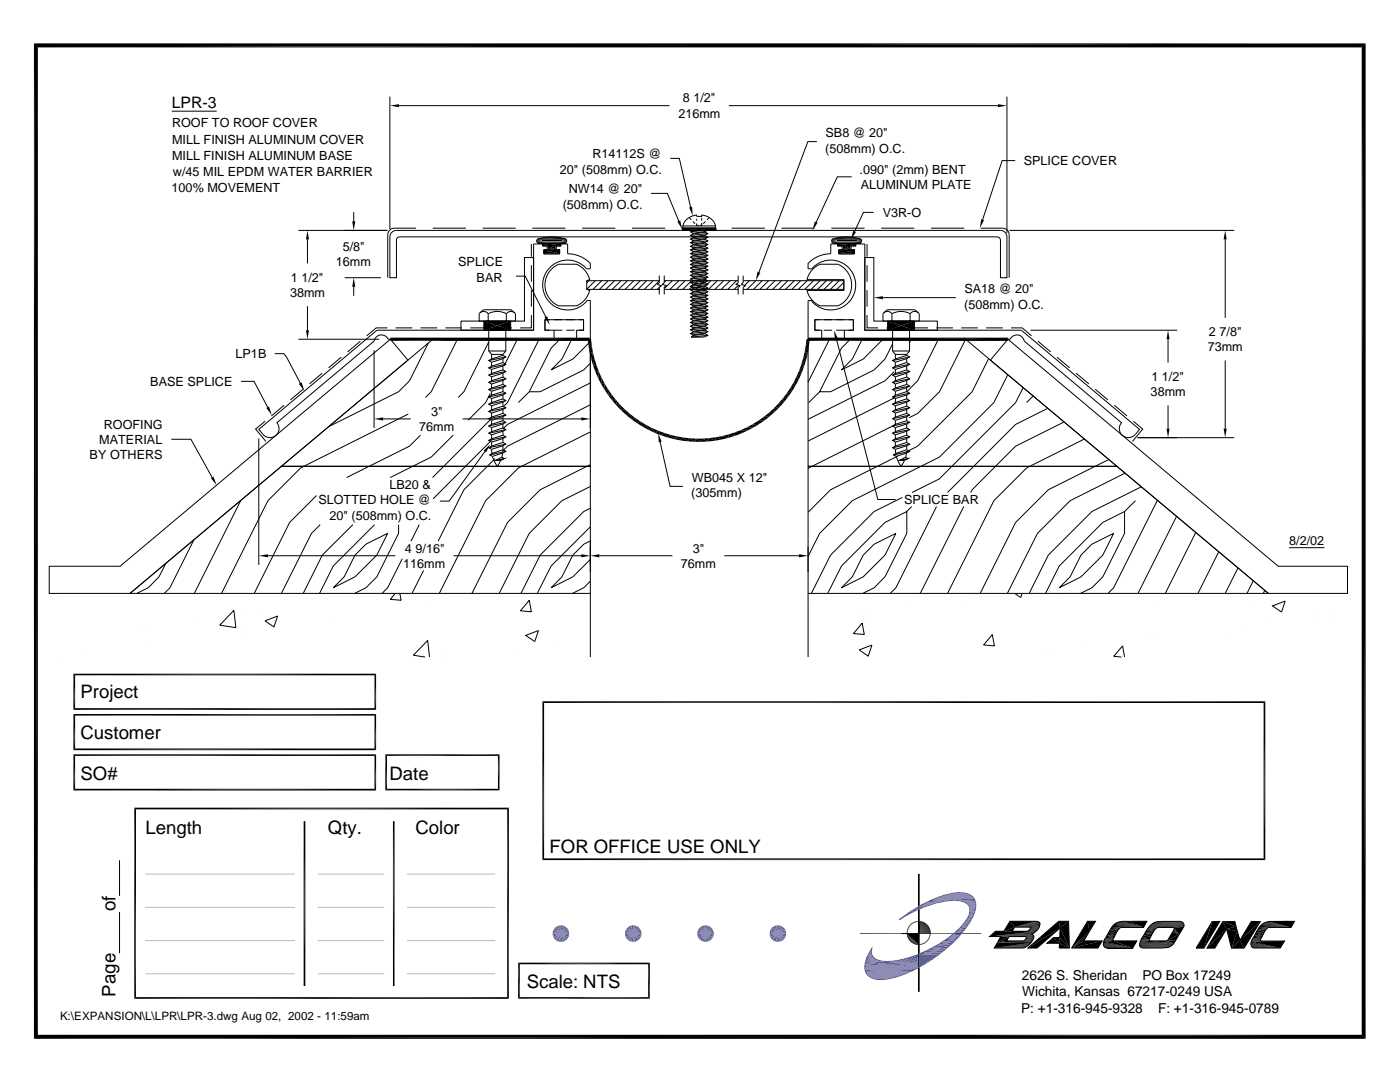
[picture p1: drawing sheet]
<svg xmlns="http://www.w3.org/2000/svg" width="279mm" height="216mm" viewBox="0 0 279 216" stroke-linecap="round" stroke-linejoin="round" font-family="sans-serif">
<defs><g id="words">
<g font-size="3.7">
<text x="16.1" y="139.3">Project</text>
<text x="16.1" y="147.4">Customer</text>
<text x="16.1" y="155.6">SO#</text>
<text x="77.7" y="155.6">Date</text>
<text x="29" y="166.3">Length</text>
<text x="65.4" y="166.3">Qty.</text>
<text x="82.9" y="166.3">Color</text>
<text x="109.7" y="170.2">FOR OFFICE USE ONLY</text>
<text x="23.1" y="181.9" transform="rotate(-90 23.1 181.9)">of</text>
<text x="105.1" y="197.2">Scale: NTS</text>
<text x="23.1" y="198.8" transform="rotate(-90 23.1 198.8)">Page</text>
</g>
<text font-size="3.2" x="34.3" y="21.5">LPR-3</text>
<g font-size="2.7">
<text x="203.9" y="195.5">2626 S. Sheridan</text>
<text x="228" y="195.5">PO Box 17249</text>
<text x="203.8" y="202.1">P: +1-316-945-9328</text>
<text x="204" y="198.8">Wichita, Kansas 67217-0249 USA</text>
<text x="231.1" y="202.1">F: +1-316-945-0789</text>
</g>
<g font-size="2.5">
<text x="135.4" y="23.5">216mm</text>
<text x="136.3" y="20.4">8 1/2&quot;</text>
<text x="34.3" y="25.3">ROOF TO ROOF COVER</text>
<text x="34.3" y="28.6">MILL FINISH ALUMINUM COVER</text>
<text x="164.7" y="27.4">SB8 @ 20&quot;</text>
<text x="34.3" y="31.8">MILL FINISH ALUMINUM BASE</text>
<text x="34.5" y="35">w/45 MIL EPDM WATER BARRIER</text>
<text x="111.7" y="34.7">20&quot; (508mm) O.C.</text>
<text x="118.2" y="31.6">R14112S @</text>
<text x="164.7" y="30.4">(508mm) O.C.</text>
<text x="171.6" y="34.7">.090&quot; (2mm) BENT</text>
<text x="204.3" y="33">SPLICE COVER</text>
<text x="34.2" y="38.2">100% MOVEMENT</text>
<text x="112.3" y="41.7">(508mm) O.C.</text>
<text x="113.5" y="38.6">NW14 @ 20&quot;</text>
<text x="171.8" y="37.7">ALUMINUM PLATE</text>
<text x="176.2" y="43.3">V3R-O</text>
<text x="67" y="53.1">16mm</text>
<text x="68.4" y="50.1">5/8&quot;</text>
<text x="91.4" y="53.1">SPLICE</text>
<text x="57.9" y="59.2">38mm</text>
<text x="58" y="56.2">1 1/2&quot;</text>
<text x="95.1" y="56.2">BAR</text>
<text x="192.5" y="58.5">SA18 @ 20&quot;</text>
<text x="192.4" y="61.6">(508mm) O.C.</text>
<text x="47" y="71.5">LP1B</text>
<text x="241" y="70.1">73mm</text>
<text x="241.3" y="67">2 7/8&quot;</text>
<text x="30" y="77">BASE SPLICE</text>
<text x="229.8" y="76">1 1/2&quot;</text>
<text x="86" y="83">3&quot;</text>
<text x="229.6" y="79">38mm</text>
<text x="19.8" y="88.5">MATERIAL</text>
<text x="20.7" y="85.5">ROOFING</text>
<text x="83.7" y="86">76mm</text>
<text x="17.9" y="91.6">BY OTHERS</text>
<text x="63.5" y="100.6">SLOTTED HOLE @</text>
<text x="77.7" y="97.6">LB20 &amp;</text>
<text x="138" y="99.2">(305mm)</text>
<text x="138.1" y="96.2">WB045 X 12&quot;</text>
<text x="180.4" y="100.6">SPLICE BAR</text>
<text x="65.7" y="103.7">20&quot; (508mm) O.C.</text>
<text x="80.5" y="113.3">116mm</text>
<text x="80.8" y="110.3">4 9/16&quot;</text>
<text x="135.9" y="113.3">76mm</text>
<text x="138.2" y="110.3">3&quot;</text>
<text x="257.3" y="108.7">8/2/02</text>
</g>
<text font-size="2.3" x="12" y="203.6">K:\EXPANSION\L\LPR\LPR-3.dwg Aug 02, 2002 - 11:59am</text>
</g></defs>
<g fill="none" stroke="#000" stroke-width=".2">
<path d="M77.8 19.3v26.4M201 19.3v27.2M34.3 22.2h8.9M79.6 21.1h54M129.9 38.6h3.3l2.3 5.5M133.8 31.6h1.8l2.2 9.7M145.5 21.1h53.7M163 28.3h-1.8l-9.7 26M170 35.3h-2.9l-4.2 9M202.6 32h-2.6l-3.9 11.8M59.6 46h17.7M61.4 47.8v4.8"/>
<path d="M68.8 55.4h7.2M70.6 42.3v1.9M70.6 57.2v1.8M78.2 46.4l.9-.4h120.6a1.3 1.3 0 0 1 1.3 1.3v8.1h-1.3v-7.5l-.2-.4-.5-.2h-119.2l-.4 .1-.3 .5v7.5h-1.3v-8.1zM83 45.5h-4.3a1.3 1.3 0 0 0-1.3 1.3v8.6M86.4 45.5h6.6M96.3 45.5h6.6M103 55.1h1.8l4.1 8.1M106 48.7v2.5M106 52.9v3.3M106 57.9v3.3M106.2 45.5h6.7"/>
<path d="M107.1 48.3h6M107.1 48.2h6M107.2 47.9h5.8M107.2 47.7h5.8M107.2 48.4h5.8M107.3 47.7a8.8 8.8 0 0 1 5.7 .1 .46 .46 0 0 1-.2 .7h-.9v.4h-1.1l.1 1.1h.8v.5h-3.2v-.5h.8l.1-1.1h-1.1v-.4h-.9a.48 .48 0 0 1-.1-.8zM107.4 48.5h5.4M108.1 48h4M108.2 47.4h3.8M108.5 50h3.2M109.4 48.9h2.5M110 53.7l1.5-1h3.6l.5 .3a4.5 4.5 0 0 1 2.1 2.8l-.6 .2v1.7l.6 .3-.2 .5a4.6 4.6 0 0 1-2.4 2.5h-3.6a4.5 4.5 0 0 1-1.5-7.3z"/>
<path d="M116.2 45.5h6.6M117.1 56h14.5l-1.7 1.7M117.5 56l-.4 .5M118.8 56l-1.7 1.7h14.5M120.1 56l-1.8 1.7M121.4 56l-1.8 1.7M122.7 56l-1.8 1.7M123.9 56l-1.7 1.7M125.2 56l-1.7 1.7M126.1 45.5h6.7M126.5 56l-1.7 1.7M127.8 56l-1.8 1.7"/>
<path d="M129.1 56l-1.8 1.7M130.3 56l-1.7 1.7M131.6 55v1.4l-.5 .3 .9 .3-.4 .3M131.6 57.3v1.5M131.6 57.3l-.5 .4M131.9 57l-.2 .3M132.2 56.7h.1M132.6 55v1.4l-.4 .3 .8 .3-.4 .3v1.5M132.6 56h14.7M132.6 57.7h14.7M132.9 56l-.3 .3M134.2 56l-1.6 1.6"/>
<path d="M135.5 56l-1.8 1.7M136.2 45.5h6.7v.5h-6.7zM136.3 45.1a3.1 3.1 0 0 1 2.7-2.2v.3h1v-.3a3.1 3.1 0 0 1 2.8 2.2M136.7 56l-1.7 1.7M137.6 43.5l.4 .4M137.8 46.2l.5-.2 2.5-.4 .5 .3-.5 .3-2.5 .3zM137.8 50.6l.5-.3 2.5-.3 .5 .2-.5 .3-2.5 .4zM137.8 51.3l.5-.3 2.5-.3 .5 .3-.5 .2-2.5 .4zM137.8 56.4l.5-.3 2.5-.3 .5 .2-.5 .3-2.5 .4zM137.8 57.1l.5-.3 2.5-.3 .5 .2-.5 .3-2.5 .4zM137.8 57.8l.5-.2 2.5-.4 .5 .3-.5 .3-2.5 .3zM137.8 58.6l.5-.3 2.5-.4 .5 .3-.5 .3-2.5 .4z"/>
<path d="M137.8 59.3l.5-.3 2.5-.3 .5 .2-.5 .3-2.5 .4zM137.8 52l.5-.2 2.5-.4 .5 .3-.5 .3-2.5 .3zM137.8 52.8l.5-.3 2.5-.4 .5 .3-.5 .3-2.5 .4zM137.8 53.5l.5-.3 2.5-.3 .5 .2-.5 .3-2.5 .4zM137.8 54.2l.5-.3 2.5-.3 .5 .3-.5 .2-2.5 .4zM137.8 54.9l.5-.2 2.5-.4 .5 .3-.5 .3-2.5 .3zM137.8 55.7l.5-.3 2.5-.4 .5 .3-.5 .3-2.5 .4zM137.8 47l.5-.3 2.5-.4 .5 .3-.5 .3-2.5 .4zM137.8 47.7l.5-.3 2.5-.3 .5 .2-.5 .3-2.5 .4zM137.8 48.4l.5-.3 2.5-.3 .5 .3-.5 .2-2.5 .4zM137.8 49.1l.5-.2 2.5-.4 .5 .3-.5 .3-2.5 .3zM137.8 49.9l.5-.3 2.5-.4 .5 .3-.5 .3-2.5 .4z"/>
<path d="M138 56l-1.7 1.7M138.3 44.2l.4 .4M138.3 45.5v.5M138.3 46.5v.2M138.3 47.3v.1M138.3 48v.1M138.3 48.7v.2M138.3 49.4v.2M138.3 50.2v.1M138.3 50.9v.1M138.3 51.6v.2M138.3 52.3v.2"/>
<path d="M138.3 53.1v.1M138.3 53.8v.1M138.3 54.5v.2M138.3 55.2v.2M138.3 56v.1M138.3 56.7v.1M138.3 57.4v.2M138.3 58.1v.2M138.3 58.9v.1M138.3 59.6v.1M138.9 44.9l.1 .1M139 44.6v.4h.4"/>
<path d="M139 43.6v.4M139.3 56l-1.7 1.7M139.7 45h.3M140 43.5v.5M140 44.5v.5M140.1 44.9l-.1 .1M140.6 56l-1.8 1.7M140.8 45.5v.1M140.8 46.2v.1M140.8 46.9v.2M140.8 47.6v.2M140.8 48.3v.2"/>
<path d="M140.8 49.1v.1M140.8 49.8v.2M140.8 50.5v.2M140.8 51.2v.2M140.8 52v.1M140.8 52.7v.2M140.8 53.4v.2M140.8 54.1v.2M140.8 54.9v.1M140.8 55.6v.2M140.8 56.3v.2M140.8 57v.2"/>
<path d="M140.8 57.8v.1M140.8 58.5v.2M140.8 59.2v.2M140.8 59.9v.2M140.8 44.2l-.4 .4M141.3 45.9l-3.5 .3M141.3 50.2l-3.5 .4M141.3 51l-3.5 .3M141.3 56l-3.5 .4M141.3 56.7l-3.5 .4M141.3 57.5l-3.5 .3M141.3 58.2l-3.5 .4"/>
<path d="M141.3 58.9l-3.5 .4M141.3 59.6l-3.5 .4M141.3 51.7l-3.5 .3M141.3 52.4l-3.5 .4M141.3 53.1l-3.5 .4M141.3 53.9l-3.5 .3M141.3 54.6l-3.5 .3M141.3 55.3l-3.5 .4M141.3 46.6l-3.5 .4M141.3 47.3l-3.5 .4M141.3 48.1l-3.5 .3M141.3 48.8l-3.5 .3"/>
<path d="M141.3 49.5l-3.5 .4M141.5 43.5l-.4 .4M141.9 56l-1.8 1.7M142.8 45.1h-6.5v.4M142.8 45.1l-.1 .4h-6.6M143.2 56l-1.8 1.7M144.4 56l-1.7 1.7M145.7 56l-1.7 1.7M146 45.5h6.7M147 56l-1.8 1.7M147.3 55v1.4l-.4 .3 .8 .3-.4 .3v1.5M147.4 56.9l-.9 .8"/>
<path d="M148.3 56h20.1v1.7h-20.1M148.3 55v1.4l-.4 .3 .8 .3-.4 .3v1.5M149.5 56l-.9 1M150.8 56l-1.7 1.7M152.1 56l-1.7 1.7M153.4 56l-1.8 1.7M154.7 56l-1.8 1.7M156 45.5h6.6M156 56l-1.8 1.7M157.2 56l-1.7 1.7M158.5 56l-1.7 1.7M159.8 56l-1.7 1.7"/>
<path d="M161.1 56l-1.8 1.7M162.2 53.7l1.4-1h3.7a4.5 4.5 0 0 1 2.7 4.2 4.5 4.5 0 0 1-2.7 4.1h-3.7a4.6 4.6 0 0 1-2.6-3h7.4v-2.2h-7.4l.5-1.1zM162.3 56l-1.7 1.7M163.6 56l-1.7 1.7M164.9 56l-1.7 1.7M165.9 45.5h6.6M166 48.3h5.9M166 48.2h5.9M166 47.9h5.9M166 47.7h5.9M166.1 48.4h5.8M166.2 47.7a8.8 8.8 0 0 1 5.7 .1v.4l-.2 .3h-.9v.4h-1.2l.1 1.1h.8v.5h-3.1v-.5h.8l.1-1.1h-1.1v-.4h-1a.48 .48 0 0 1 0-.8z"/>
<path d="M166.2 56l-1.8 1.7M166.2 48.5h5.5M167 48h3.9M167.1 47.4h3.7M167.2 48.9h2.4M167.4 50h3.1M167.5 56l-1.8 1.7M168.4 56.3l-1.4 1.4M168.4 57.6l-.1 .1M172.6 51.4h1.8v12.7h12.7v1.8h-14.5zM173 48.7v2.5M173 52.9v3.3"/>
<path d="M173 57.9v3.3M174.3 42.4h-2l-1.7 3.8M175.9 45.5h6.6M176.2 59.4h14.6M185.8 45.5h6.6M195.7 45.5h4.4a1.3 1.3 0 0 1 1.3 1.3v8.6M201.5 46h44.8M244.5 47.8v15.6M48.1 76.1h2.6l2.7 5.1M54.8 70.6h1.8l.6 .7 2.7 5.1M59.6 67.7h16.1M60.5 77.7l-2.5 2.1"/>
<path d="M61.4 61.1v4.8M64.3 74.5l-2.5 2.1M68.1 71.3l-2.5 2.1M71.9 68.1l-2.5 2.1M74.7 69.9v15.5M77.3 65.4h-2.2l-1.9 1.6M79 65.4h3.3M83.9 65.4h3.3M85.5 68.4l-3.8 7.6-2.2 2.2-13.9 6.9M88.9 65.4h3.3M91.3 67.7l-5.2 10.5-1.2 1.1M92 64.1h12.7v-12.7h1.8v14.5h-14.5z"/>
<path d="M93.9 65.4h3.3M95.8 62.4l.7-.6h5.5l.7 .6M96.6 64.1h5.3v1.8h-5.3zM97.4 62.6a1.12 1.12 0 0 0-1.8 0v1.5h7.3v-1.5a1.14 1.14 0 0 0-1.9 0M97.4 62.6l.5-.2a3.8 3.8 0 0 1 3.1 .2M97.4 62.6v1.5M97.5 70l.6 .7h2.3M97.5 64.1v5.9M97.5 70h3.4M97.5 68.2l-4.9 10-1.2 1.1M97.9 78.5l-1 1.8-3.5 3.5M98.1 71.6l-.6 .3 .6 .4"/>
<path d="M98.1 70.7v.9l2.3-.7M98.1 76l-.6 .3 .6 .3M98.1 75.2v.8l2.3-.8M98.1 77.4l-.6 .3 .6 .4M98.1 76.6v.8l2.3-.7M98.1 78.9l-.6 .3 .6 .3M98.1 78.1v.8l2.3-.8M98.1 79.5v.8l2.3-.7M98.1 73.1l-.6 .3 .6 .3M98.1 72.3v.8l2.3-.8M98.1 74.5l-.6 .3 .6 .4M98.1 73.7v.8l2.3-.7"/>
<path d="M98.1 78h.1M98.8 65.4h3.4M100.4 70.7v.2l.5 .3-.5 .4-2.3 .7M100.4 74.5v.7l.5 .4-.5 .3-2.3 .7M100.4 75.9v.8l.5 .3-2.8 1.1M100.4 77.3v.8l.5 .4-.5 .3-2.3 .7M100.4 78.8v.8l.5 .3-2.8 1.1M100.4 71.6v.7l.5 .4-.5 .3-2.3 .7M100.4 73v.8l.5 .3-.5 .4-2.3 .7M100.9 64.1v5.9M100.9 70l-.5 .7M100.9 71.2l-3.4 .7"/>
<path d="M100.9 75.6l-3.4 .7M100.9 77l-3.4 .7M100.9 78.5l-3.4 .7M100.9 79.9l-3.4 .7M100.9 72.7l-3.4 .7M100.9 74.1l-3.4 .7M101 62.6v1.5M103.3 67.7l-2.7 5.3M105.6 78.2l-2.2 2.1M106 62.9v2.5h-2.2M107.6 67.7l-6.3 12.6-.9 .9M109.7 63.8h-.9v2.1h.9"/>
<path d="M110.5 63.8h1.7M110.6 65.9v1.8h-33.1a1.48 1.48 0 0 0-1.6-.9 1.48 1.48 0 0 0-1.2 1.3l-19.4 16.2a1.81 1.81 0 0 1-.3 2.6 1.81 1.81 0 0 1-2.5-.2l-.9-1 23.6-19.8h31.3v-17.2h1.8v.4h.9v.7h-.7v.9h3.2v-.9h-.7v-.7h.9v-.4h1.4v1.9a6.5 6.5 0 0 1 4.5 2v1h-.7a5 5 0 0 0-7.3-.3 5 5 0 0 0 .1 7.3 5 5 0 0 0 7.3-.6h.6v7.7h-2.7v-1.8h1.4v-2.1h-7.7v2.1h3.4M111.7 67.7l-1.7 1.8-4.4 8.7M113 65.9h1.7M113 63.8h1.7M114.1 67.7l-2 3.9-2.1 2.2 4.3-2.2 3.4-3.3M115.5 63.8h1v2.1h-1M117.8 69.5v15.9M117.8 72.5l-1.3 1.3-8.7 4.4h-2.2M117.8 76.4l-16.5 8.3-.9 .9M137.8 62.9l.5-.3 2.5-.3 .5 .2-.5 .3-2.5 .4zM137.8 63.6l.5-.2 2.5-.4 .5 .3-.5 .3-2.5 .3z"/>
<path d="M137.8 64.4l.5-.3 2.5-.4 .5 .3-.5 .3-2.5 .3zM137.8 65.1l.5-.3 2.5-.3 .5 .2-.5 .3-2.5 .4zM137.8 65.8l.5-.3 2.5-.3 .5 .2-.5 .3-2.5 .4zM137.8 66.5l.5-.2 2.5-.4 .5 .3-.5 .3-2.5 .3zM137.8 60l.5-.3 2.5-.3 .5 .2-.5 .3-2.5 .4zM137.8 60.7l.5-.2 2.5-.4 .5 .3-.5 .3-2.5 .3zM137.8 61.5l.5-.3 2.5-.4 .5 .3-.5 .3-2.5 .3zM137.8 62.2l.5-.3 2.5-.3 .5 .2-.5 .3-2.5 .4zM137.9 67.3l.4-.3 2.5-.4 .5 .3-1.1 .4zM138.3 60.3v.2M138.3 61v.2M138.3 61.7v.2"/>
<path d="M138.3 62.5v.1M138.3 63.2v.2M138.3 63.9v.2M138.3 64.6v.2M138.3 65.4v.1M138.3 66.1v.2M138.3 66.8v.2M140.8 60.7v.1M140.8 61.4v.2M140.8 62.1v.2M140.8 62.8v.2M140.8 63.6v.1"/>
<path d="M140.8 64.3v.2M140.8 65v.2M140.8 65.7v.2M140.8 66.5v.1M141.3 66.9l-3.4 .4M141.3 62.5l-3.5 .4M141.3 63.3l-3.5 .3M141.3 64l-3.5 .4M141.3 64.7l-3.5 .4M141.3 65.4l-3.5 .4M141.3 66.2l-3.5 .3M141.3 60.4l-3.5 .3"/>
<path d="M141.3 61.1l-3.5 .4M141.3 61.8l-3.5 .4M161.3 67.7h31.4l30.2 25.3h-61.6zM163.6 63.8h-1v2.1h1M163.6 78.2l-2.2 2.1M164.4 65.9h1.7M164.4 63.8h1.7M165.5 67.7l-4.2 8.6M166.9 65.9h3.4v-2.1h-7.7v2.1h1.4v1.8h-2.7v-7.7h.6a5 5 0 0 0 7.2 .6 5 5 0 0 0 .2-7.3 5 5 0 0 0-7.3 .3h-.7v-1a6.3 6.3 0 0 1 4.5-2v-1.9h1.4v.4h.9v.7h-.7v.9h3.1v-.9h-.6v-.7h.9v-.4h1.8v17.2h31.2l23.6 19.8a2.81 2.81 0 0 1-2 1.6 1.8 1.8 0 0 1-1.8-.9 1.8 1.8 0 0 1 .2-2.1l-19.4-16.2a1.5 1.5 0 0 0-1.2-1.3 1.5 1.5 0 0 0-1.6 .9h-33.1v-1.8M166.9 63.8h1.6M166.9 67.6l8.3 32.1h3.6M169.4 63.8h.9v2.1h-.9"/>
<path d="M169.7 67.7l-1.8 1.8-4.3 8.7M172.1 67.7l-2 3.9-2.2 2.2 4.4-2.2 3.9-3.9M173 62.9v2.5h2.3M176.4 62.4l.7-.6h5.5l.7 .6M176.9 65.4h3.3M177.1 64.1h5.4v1.8h-5.4zM178 62.6a1.12 1.12 0 0 0-1.8 0v1.5h7.3v-1.5a1.14 1.14 0 0 0-1.9 0M178 62.6l.5-.2a3.8 3.8 0 0 1 3.1 .2M178 62.6v1.5M178.1 70l.6 .7h2.3M178.1 70h3.4M178.1 64.1v5.9"/>
<path d="M178.1 68.6l-1.5 3-2.1 2.2-8.7 4.4h-2.2M178.4 74.2l-1.8 1.8-15.3 7.7M178.7 71.6l-.6 .3 .6 .4M178.7 70.7v.9l2.3-.7M178.7 76l-.6 .3 .6 .3M178.7 75.2v.8l2.3-.8M178.7 77.4l-.6 .3 .6 .4M178.7 76.6v.8l2.3-.7M178.7 78.9l-.6 .3 .6 .3M178.7 78.1v.8l2.3-.8M178.7 79.5v.8l2.3-.7M178.7 73.1l-.6 .3 .6 .3"/>
<path d="M178.7 72.3v.8l2.3-.8M178.7 74.5l-.6 .3 .6 .4M178.7 73.7v.8l2.3-.7M178.7 79.3l-17.4 8.7M181 70.7v.2l.5 .3-.5 .4-2.3 .7M181 74.5v.7l.5 .4-.5 .3-2.3 .7M181 75.9v.8l.5 .3-2.8 1.1M181 77.3v.8l.5 .4-.5 .3-2.3 .7M181 78.8v.8l.5 .3-2.8 1.1M181 71.6v.7l.5 .4-.5 .3-2.3 .7M181 73v.8l.5 .3-.5 .4-2.3 .7M181 78.2h.1"/>
<path d="M181.5 64.1v5.9M181.5 70l-.5 .7M181.5 71.2l-3.4 .7M181.5 75.6l-3.4 .7M181.5 77l-3.4 .7M181.5 78.5l-3.4 .7M181.5 79.9l-3.4 .7M181.5 72.7l-3.4 .7M181.5 74.1l-3.4 .7M181.6 62.6v1.5M181.8 67.7l-.3 .6M181.9 65.4h3.3"/>
<path d="M186.9 65.4h3.3M187.3 67.7l-4.2 8.3-2.1 2.2M191.8 65.4h3.4M192.7 67.7l-5.2 10.5-4.4 4.3-1.7 .9M196.8 65.4h3.3M197.3 71.6l-3.3 6.6-10.9 10.8-2.3 1.2M201.1 74.8l-2.7 5.5-10.9 10.9-17.4 8.7-6.5 6.5-2.3 4.6M201.1 67.7l54 45.3h13.8v5.4h-15.8l-55.4-46.5zM201.8 65.4h2.2l1.9 1.6M204.2 77.3l-1.5 3-15.2 15.2-5.5 2.8M205.7 65.9h29.2M206.2 79l-1.3 1.3"/>
<path d="M207.1 68.1l2.6 2.1M210.9 71.3l2.6 2.1M214.8 74.5l2.5 2.1M218.6 77.7l2.5 2.1M233.1 67.7v4.6M244.5 71.9v13.6M34.2 87.7h3.9l4.2 7.5M48 99.9l-9.2 18.5M51.6 87.5v25.2M52.9 84.1l-1.9 1.5 2.1 2.5M56.7 80.9l-2.5 2.1M63.2 98.9l-5.4 5.3-7.1 14.2"/>
<path d="M76.5 83.6h5.5M81.5 82.6l-21.5 10.8-6.5 6.5-9.3 18.5M83.9 86.8l-2.2 2.2-12.5 6.3M90.4 86.8l-4.3 4.4-8.2 4.1M92.3 83.6h23.7M96.8 90.1l-7.2 9.9h-1.8M98.1 87.6l-.6 .3 .6 .3M98.1 86.8v.8l2.3-.8M98.1 89l-.6 .3 .6 .4M98.1 88.2v.8l2.3-.7M98.1 81.8l-.6 .3 .6 .3M98.1 81v.8l2.3-.8"/>
<path d="M98.1 83.2l-.6 .3 .6 .4M98.1 82.4v.8l2.3-.7M98.1 84.7l-.6 .3 .6 .3M98.1 83.9v.8l2.3-.8M98.1 86.1l-.6 .3 .6 .4M98.1 85.3v.8l2.3-.7M98.1 80.3l-.6 .3 .6 .4M98.1 89.7l.1 .8M98.1 83.5l-11.8 11.8M98.1 87.8l-11.7 11.7M98.2 90.5l-.5 .3 .6 .3M98.3 91.1l1 1.9 .6-1.1"/>
<path d="M98.8 91.5l-6.2 6.2-5.2 10.3M98.9 91.9l1.7-.4-.7 .4M100.2 91.2l-1.3 .7h1M100.2 91.2l.4 .3M100.3 90.4l-.1 .8M100.4 89.7l.5 .4-.6 .3-2 .7M100.4 86v.8l.5 .4-.5 .3-2.3 .7M100.4 87.5v.8l.5 .3-.5 .3-2.3 .8M100.4 80.2v.8l.5 .4-.5 .3-2.3 .7M100.4 81.7v.8l.5 .3-2.8 1.1M100.4 83.1v.8l.5 .4-.5 .3-2.3 .7M100.4 84.6v.8l.5 .3-.5 .3-2.3 .8"/>
<path d="M100.4 88.9v.8M100.4 89.7l-2.2 .8M100.9 90.1l-3.2 .7M100.9 87.2l-3.4 .7M100.9 88.6l-3.4 .7M100.9 81.4l-3.4 .7M100.9 82.8l-3.4 .7M100.9 84.3l-3.4 .7M100.9 85.7l-3.4 .7M117.8 80.8l-16.5 8.2-1.1 1.1M117.8 97.1l-5.7 2.8-6.5 6.5-6 12M117.8 86.2l-14.4 7.2-6.5 6.5-9.2 18.5"/>
<path d="M117.8 92.7l-10 5-6.5 6.5-7.1 14.2M131.7 88.2l2 8.8h2.6M161.3 93h61.6l30.2 25.4h-91.8zM178.7 87.6l-.6 .3 .6 .3M178.7 86.8v.8l2.3-.8M178.7 89l-.6 .3 .6 .4M178.7 88.2v.8l2.3-.7M178.7 81.8l-.6 .3 .6 .3M178.7 81v.8l2.3-.8M178.7 83.2l-.6 .3 .6 .4M178.7 82.4v.8l2.3-.7M178.7 84.7l-.6 .3 .6 .3"/>
<path d="M178.7 83.9v.8l2.3-.8M178.7 86.1l-.6 .3 .6 .4M178.7 85.3v.8l2.3-.7M178.7 80.3l-.6 .3 .6 .4M178.7 89.7l.1 .8M178.7 84.7l-17.4 8.8M178.8 90.5l-.5 .3 .6 .3M178.9 91.1l.9 1.9 .7-1.1M179.2 91l-13.4 6.7-4.5 4.5M179.5 91.9l1.7-.4-.7 .4M180.1 99.3l-5.6 2.8-8.7 8.7-3.9 7.6M180.7 91.2l-1.2 .7h1"/>
<path d="M180.7 91.2l.5 .3M180.9 90.4l-.2 .8M181 89.7l.5 .4-.6 .3-2 .7M181 86v.8l.5 .4-.5 .3-2.3 .7M181 87.5v.8l.5 .3-.5 .3-2.3 .8M181 80.2v.8l.5 .4-.5 .3-2.3 .7M181 81.7v.8l.5 .3-2.8 1.1M181 83.1v.8l.5 .4-.5 .3-2.3 .7M181 84.6v.8l.5 .3-.5 .3-2.3 .8M181 88.9v.8M181 89.7l-2.2 .8M181.5 90.1l-3.2 .7"/>
<path d="M181.5 87.2l-3.4 .7M181.5 88.6l-3.4 .7M181.5 81.4l-3.4 .7M181.5 82.8l-3.4 .7M181.5 84.3l-3.4 .7M181.5 85.7l-3.4 .7M209.1 81.5l-6.4 3.2-13.6 13.6M212.4 84.2l-9.7 4.8-8.7 8.7-.3 .6M216.4 87.6l-11.5 5.8-6.5 6.5-9.3 18.5M221.3 91.7l-12.1 6-6.5 6.5-7.1 14.2M222.4 80.9l2.5 2.1M224.5 94.4l-10.9 5.5-6.5 6.5-6.1 12"/>
<path d="M226.2 84.1l1.8 1.5-2 2.5M226.6 99.9l-2.2 2.2M227 87.3h19.3M227.8 97.1l-9.9 5-8.7 8.7-3.8 7.6M231 99.8l-8.7 17.5-1.2 1.1M233.1 80.9v4.6M9.8 113h14.2l53.9-45.3 3.5 4.2-55.4 46.5h-16.2zM11.8 119h.1M26 118.4l30.2-25.4h61.6v-25.3h-31.4l-30.2 25.3h61.6v25.4zM33.1 112.4l-1.4 2.7-2.1 2.2-2.3 1.1M38.7 107.7l-4.8 9.6-1.1 1.1M53.5 110.9h25.4"/>
<path d="M63.9 104.7l-1.7 1.7-6 12M70.4 104.7l-6.1 6.1-3.8 7.6M70.5 118.5h.1M73 108.6l4.4-2.2-2.2 4.4-4.4 4.3-4.3 2.2 2.2-2.2 2.1-4.3zM74.8 104.7l-8.3 8.2-2.7 5.5M75.2 119.6h.1M78.9 118.4l-1 1.2 2.2 .2-.3-1.4M79.5 104.7v1.7l-4.3 8.7-2.2 2.2-2.2 1.1M80.3 111.5l-2.9 5.8-1.2 1.1M83.7 104.7l-1.7 3.3M84.5 113.8l-2.3 4.6M90.5 110.9h25.5"/>
<path d="M104.1 118.5h.1M105.6 119.8l.4 2.3-2.1-.2zM117.8 108.1v6.1M117.8 118.4v12.7M117.8 107.9l-1.3 .7-2.2 2.2-2.2 4.3-2.1 2.2 4.3-2.2 3.5-3.5M117.8 116l-1.3 1.3-2.3 1.1M117.8 105.1l-7.8 7.8-2.8 5.5M117.8 101.4l-1.3 .7-8.7 8.7-3.8 7.6M119.6 110.9h14.6M144.5 110.9h14.9M161.3 109.1v5.1M161.3 118.4v12.7"/>
<path d="M172.3 110.8l2.2-2.2 4.3-2.2-2.2 4.4-4.3 4.3-4.4 2.2 2.2-2.2zM181 102.1v4.3l-4.4 8.7-2.1 2.2-2.3 1.1M181 102.1l-4.4 2.1-8.7 8.7-2.7 5.5M182 101.1l-1 1M186.9 101.1l-8.1 16.2-1.1 1.1M192.3 101.1l-8.6 17.3M194.2 118.9h.1M202.5 118.4l1.2 .8 .3-.8M211.8 119.2h.1M217.9 108.6l4.4-2.2-2.2 4.4-4.4 4.3-4.3 2.2 2.2-2.2 2.1-4.3zM224.4 102.1v4.3l-4.3 8.7-2.2 2.2-2.3 1.1M224.4 102.1l-4.3 2.1-8.7 8.7-2.7 5.5"/>
<path d="M234.8 103l-7.7 15.4M238.6 106.3l-6 12.1M243.2 110.1l-4.1 8.3M247.1 113.3l-2.6 5.1M250.1 115.9l-1.2 2.5M252.4 117.8l-.3 .6M11.3 131.1h.1M16.2 130.3h.1M28.2 125.7h.1M29.5 125.6h.1M29.6 128.8h.1M38.6 124.4h.1"/>
<path d="M46.7 121.8l.4 3.4-3.2-.5zM48.4 126.1h.1M49.3 122.1h.1M52.3 122.6h.1M52.9 123.9l2.5-1-.7 2.2zM67 123.5h.1M84.8 131.1l-2.3-.4 2.8-2.9 .4 3.3M85.3 121.2h.1M88.4 130.9h.1M103.7 130.5h.1M104.9 126.8l2.6-1-.8 2.2zM105.4 127.5h.1"/>
<path d="M111.3 127.9h.1M162.2 120.3h.1M171.5 129.7l2.5-1-.7 2.2zM171.5 121.9h.1M172.1 124.3l.4 2.3-2.2-.2zM173.9 123h.1M180.5 120.7h.1M192.5 120.4h.1M198 126.6l.5 2.3-2.2-.2zM207.6 130.1h.1M210.3 130.1h.1M216.7 128.9h.1"/>
<path d="M223.8 131.1l-1.5-.1 1.7-2.1 .4 2.2M224 131h.1M229.2 127.4h.1M230.4 127.1h.1M231.1 120h.1M245.2 127.4h.1M247.8 124.9h.1M250.4 120.8h.1M253.3 124.1h.1M254 120.9l2.5-1-.7 2.2zM262.3 122.9h.1M266 122.6h.1"/>
<path d="M266.3 123.8h.1M183.3 174.5h.1v23.3h-.1zM183.4 174.5v6.4M183.3 188.5h.1M183.3 183.9h.1M183.4 181.4v7.1M183.4 190.4v7.4M197.5 186.9l1.2-1.1h1.6l1.2-2h5.3a.69 .69 0 0 1 .7 .4 .69 .69 0 0 1-.1 .8l-.4 .6-1.1 .8 .1 .1a.7 .7 0 0 1 0 1.2l-.7 .9-.9 .5-6 .1 1.3-2.3zM197.5 186.8h8.8M198.4 189.1h6.2M198.7 185.8h8.1M200.3 185.8h4.6"/>
<path d="M201.4 186.9h3.4a.84 .84 0 0 1-.6 .8h-3.3zM202.5 184.9h5M204.6 189.1l-6.2 .1M220.5 189.1h5.6M220.6 189.1h5.5M221.8 185.1h2.1M221.9 185h6.3M222.2 187.7h4.7M225.3 183.8h3.6M227.4 188.8h6.4M227.4 188.7h6.6M227.4 188.5h6.7"/>
<path d="M227.5 188.2h6.8M227.5 188.8h6.1M227.9 189.1h4.5M229.2 185.1h2.1M229.4 184.8h6.9M229.6 184.7h6.7M229.6 184.6h6.7M229.8 184.4h6.5M229.9 184.4h6.4M230 184.4h6.3M230 184.2h6.2M230.2 184.2h6"/>
<path d="M230.2 184.1h5.9M230.4 184h5.7M230.6 184h5.3M230.7 183.9h5.2M231 183.9h4.8M233.1 189.1h-5.3M233.3 189l-5.6 .1M233.4 189h-5.8M233.5 188.9h-6M244 183.9h2.4l1.1 3.7 2.2-3.7h1.8l-3.2 5.3h-2.5l-1-3.8-2.4 3.8h-1.5zM249.7 187.8h6.6M249.9 189.1h5.6"/>
<path d="M250.1 189.1h5.4M251.2 185.1h2.1M251.4 185h6.3M251.7 184.6a2.72 2.72 0 0 1 2-.7h4.6l-.6 1.2h-4.5a4.4 4.4 0 0 0-1.6 2.6l4.7 .1-.8 1.4h-4.8a.92 .92 0 0 1-1-.4 .92 .92 0 0 1 .1-1.1l1.4-2.5zM253.3 183.9h5"/>
</g>
<g fill="#000">
<path d="M6.8 8.7h265.7l-264.9 .8zM7.6 9.5l264.9-.8-.7 .8zM271.8 9.5l.7 197.8-.7-.8zM272.5 8.7v198.6l-.7-197.8zM77.8 21.1l1.8-.3v.6zM199.2 20.8l1.8 .3-1.8 .3zM61.4 46l.3 1.8h-.6zM70.3 44.2h.6l-.3 1.8zM70.6 55.4l.3 1.8h-.6zM107.1 48h.6l-.6 .2zM107.2 47.8l.9 .2h-1zM107.1 48.2l.7-.1z"/>
<path d="M107.1 48.2l.6-.2zM107.1 48.2h.8zM107.1 48h.7zM107.1 48h1zM108.3 48.5l1.1 .4h-1.1zM108.5 50l3.2 .5h-3.2zM109.4 49.6h1.4l-1.5 .4zM109.4 48.9h1.4l-1.4 .7zM109.2 47.3h1.8zM109.3 50l1.5-.4 .1 .4zM109.4 49.6l1.4-.7v.7zM108.5 50h3.2v.5z"/>
<path d="M112.1 48h1zM112.4 48h.7zM112.4 48.2h.7zM112.5 48.1l.6 .1zM112.5 48l.6 .2zM112.1 48l.9-.2 .1 .2zM112.5 48h.6v.2zM135.2 44.2l.5-.2 .5 1.8zM137.5 41.4l.6-.2 .1 1.9zM151.2 54.2l.5 .2-.9 1.6zM162.6 44.2l.6 .2-1.1 1.6zM166 48h.6l-.6 .2z"/>
<path d="M166 47.8l1 .2h-1zM166 48.2l.6-.1zM166 48.2l.6-.2zM166 48.2h.7zM166 48h.7zM166 48h1zM167.4 50h3.1l-3.1 .5zM168.3 49.6l1.4 .4h-1.5zM168.3 48.9l1.3 .7h-1.3zM168 47.3h1.9zM168.3 49.6h1.3l.1 .4zM168.3 48.9h1.3v.7z"/>
<path d="M167.4 50.5l3.1-.5v.5zM169.6 48.9l1.2-.4v.4zM170.3 46l.5 .3-1 1.5zM170.9 48h1.1zM171.2 48h.8zM171.2 48.2h.7zM171.3 48.1l.6 .1zM171.4 48l.5 .2zM170.9 48l1-.2 .1 .2zM171.4 48h.6l-.1 .2zM174.4 59.4l1.8-.3v.6zM195.8 43.7l.6 .2-.9 1.6z"/>
<path d="M244.5 46l.3 1.8h-.6zM59.6 76.6l.6-.3 .6 1.7zM61.1 65.9h.6l-.3 1.8zM77.9 67.4h39.7l-39.7 .6zM77.9 68l39.7-.6v.6zM96.6 64.1l2.7 .9-2.7 .9zM96.6 65.9l2.7-.9 2.6 .9zM99.3 65l2.6-.9v1.8zM96.6 64.1h5.3l-2.6 .9zM108.6 63.4l.6-.3 .5 1.7zM117.3 67.7h.7l-.5 1.4zM117.5 69.1l.6-.1-.4 1.4z"/>
<path d="M117.7 70.4l.6-.1-.3 1.4zM118 67.7l.1 1.3-.6 .1zM118 71.7l.6-.2-.2 1.5zM118.1 69l.2 1.3-.6 .1zM118.3 70.3l.3 1.2-.6 .2zM118.4 73l.6-.2-.1 1.5zM118.6 71.5l.4 1.3-.6 .2zM118.9 74.3l.6-.3-.1 1.5zM119 72.8l.5 1.2-.6 .3zM119.4 75.5l.6-.3v1.5zM119.5 74l.5 1.2-.6 .3zM120 75.2l.6 1.2-.6 .3z"/>
<path d="M120 76.7l.6-.3 .1 1.5zM120.6 76.4l.7 1.1-.6 .4zM120.7 77.9l.6-.4 .2 1.5zM121.3 77.5l.7 1.1-.5 .4zM121.5 79l.5-.4 .3 1.5zM122 78.6l.8 1.1-.5 .4zM122.8 79.7l.9 .9-.5 .5zM156.9 78.6l.5 .4-1.3 .7zM157.6 77.5l.6 .4-1.3 .7zM156.9 78.6l1.3-.7-.8 1.1zM158.3 76.4l.6 .3-1.3 .8zM157.6 77.5l1.3-.8-.7 1.2z"/>
<path d="M158.9 75.2l.6 .3-1.2 .9zM158.3 76.4l1.2-.9-.6 1.2zM159.4 74l.6 .3-1.1 .9zM159.9 72.8l.6 .2-1.1 1zM158.9 75.2l1.1-.9-.5 1.2zM160.3 71.5l.6 .2-1 1.1zM159.4 74l1.1-1-.5 1.3zM160.6 70.3l.6 .1-.9 1.1zM160.9 71.7l-.4 1.3-.6-.2zM160.8 69l.6 .1-.8 1.2zM161 67.7h.6l-.8 1.3zM161.2 70.4l-.3 1.3-.6-.2z"/>
<path d="M161.4 69.1l-.2 1.3-.6-.1zM161.3 67.4h39.8l-39.8 .6zM161.3 68l39.8-.6v.6zM161.6 67.7l-.2 1.4-.6-.1zM166.5 65.9l.7 1.7-.6 .1zM177.1 64.1l2.7 .9-2.7 .9zM177.1 65.9l2.7-.9 2.7 .9zM179.8 65l2.7-.9v1.8zM177.1 64.1h5.4l-2.7 .9zM233.1 65.9l.3 1.8h-.6zM42.1 95.4l.5-.3 .6 1.7zM53.1 81.4l.6-.3 .6 1.7z"/>
<path d="M74.7 83.6l1.8-.3v.6zM96.5 89.9l1.3-1.3-.8 1.7zM116 83.3l1.8 .3-1.8 .3zM122.3 80.1l.5-.4 .4 1.4zM123.2 81.1l.5-.5 .4 1.4zM123.7 80.6l.9 1-.5 .4zM124.6 81.6l.5 1.4-1-1zM124.6 81.6l1 .8-.5 .6zM125.6 82.4l.6 1.4-1.1-.8zM125.6 82.4l1 .9-.4 .5zM126.6 83.3l.7 1.3-1.1-.8zM126.6 83.3l1.1 .7-.4 .6z"/>
<path d="M127.7 84l.8 1.3-1.2-.7zM127.7 84l1.1 .7-.3 .6zM128.8 84.7l.9 1.2-1.2-.6zM128.8 84.7l1.1 .6-.2 .6zM129.9 85.3l1 1.2-1.2-.6zM129.9 85.3l1.2 .6-.2 .6zM131.1 85.9l1.1 1.1-1.3-.5zM131.1 85.9l1.3 .4-.2 .7zM131.4 86.4l.6 1.7-.5 .2zM132.4 86.3l1.1 1.1-1.3-.4zM132.4 86.3l1.2 .4-.1 .7zM133.6 86.7l1.2 1-1.3-.3z"/>
<path d="M133.6 86.7l1.3 .3-.1 .7zM134.9 87l1.2 .9-1.3-.2zM134.9 87l1.3 .3-.1 .6zM136.2 87.3l1.2 .8-1.3-.2zM136.2 87.3l1.3 .1-.1 .7zM137.5 87.4l1.3 .8-1.4-.1zM137.5 87.4l1.3 .1v.7zM138.8 87.5l1.3 .7h-1.3zM138.8 87.5h1.3v.7zM140.1 87.5l1.3-.1 .1 .7zM140.1 87.5l1.4 .6-1.4 .1zM141.4 87.4l1.3-.1 .1 .6z"/>
<path d="M141.4 87.4l1.4 .5-1.3 .2zM142.7 87.3l1.3-.3 .1 .7zM142.7 87.3l1.4 .4-1.3 .2zM144 87l1.3-.3 .2 .7zM144 87l1.5 .4-1.4 .3zM145.3 86.7l1.2-.4 .2 .7zM145.3 86.7l1.4 .3-1.2 .4zM146.5 86.3l1.3-.4 .2 .6zM146.5 86.3l1.5 .2-1.3 .5zM147.8 85.9l1.1-.6 .3 .6zM147.8 85.9h1.4l-1.2 .6zM148.9 85.3l1.2-.6 .3 .6z"/>
<path d="M148.9 85.3h1.5l-1.2 .6zM150.1 84.7l1.1-.7 .4 .6zM150.1 84.7l1.5-.1-1.2 .7zM151.2 84l1.1-.7 .4 .5zM151.2 84l1.5-.2-1.1 .8zM152.3 83.3l1.1-.9 .4 .6zM152.3 83.3l1.5-.3-1.1 .8zM153.4 82.4l.9-.8 .5 .4zM153.4 82.4l1.4-.4-1 1zM155.2 80.6l.5 .5-1.4 .5zM154.3 81.6l1.4-.5-.9 .9zM156.1 79.7l.5 .4-1.4 .5z"/>
<path d="M155.2 80.6l1.4-.5-.9 1zM156.1 79.7l1.3-.7-.8 1.1zM232.8 85.5h.6l-.3 1.8zM244.2 85.5h.6l-.3 1.8zM51.6 110.9l1.9-.3v.6zM116 110.6l1.8 .3-1.8 .3zM117.8 110.9l1.8-.3v.6zM159.4 110.6l1.9 .3-1.9 .3zM183.3 188.3l.1 .2zM183.3 188.5l.1 1.9h-.1zM183.3 186.3h.1zM183.3 180.9l.1 .5-.1 .1z"/>
<path d="M183.3 188.5h.1v1.9zM183.3 180.9h.1v.5zM197.5 186.9l1.2-1.1h8.1zM199.1 188.1l6.6 .1-7.3 1zM199.7 186.9h1.7l-2.3 1.2zM199.1 188.1l2.3-1.2-.5 .8zM201.5 183.8h5.2l-4.2 1.2zM201.5 183.8l1 1.2-2.2 .8zM200.3 185.8l2.2-.8-.5 .8zM202.5 185l4.3-1.2zM204.3 187.7l1.6 .2zM204.3 187.7h1.7z"/>
<path d="M204.6 187.5l1.5 .1h-1.7zM204.7 187.3l1.5 .1-1.6 .1zM204.8 186.9l1.5 .1h-1.4zM204.8 187.2l1.5 .1h-1.6zM204.9 187h1.4l-1.5 .2zM205 185.8h1.8zM198.4 189.2l6.8-.6zM205.1 185.8l.2-.1 1.5 .1zM198.4 189.2l6.9-.6zM198.4 189.2l7.1-.8-.2 .2zM205.5 185.5h1.6l-1.8 .2zM198.4 189.2l7.2-.9-.1 .1z"/>
<path d="M205.6 185.3l1.6 .1-1.7 .1zM205.7 185.2l1.6 .1h-1.7zM205.7 185h1.7l-1.7 .2zM198.4 189.2l7.3-1-.1 .1zM197.5 186.9l8.5-.4zM204.3 187.7h1.7l-.1 .2zM204.4 187.6h1.7l-.1 .1zM204.6 187.5l1.6-.1-.1 .2zM197.5 186.9l8.7-.7-.3 .2zM204.7 187.3h1.6l-.1 .1zM204.8 187.2l1.5-.1v.2zM204.8 187.2l1.5-.2v.1z"/>
<path d="M204.8 186.9l1.5-.1v.2zM197.5 186.9l9-.8-.3 .1zM197.5 186.9l9.1-1zM197.5 186.9l9.3-1.1zM204.9 185.8h1.9zM202.5 185l4.5-1.1zM205.3 185.7l1.7-.1-.2 .2zM202.5 185l4.6-1.1zM205.3 185.7l1.8-.2-.1 .1zM202.5 185l4.7-1.1zM205.5 185.5l1.7-.1-.1 .1zM202.5 185l4.8-1z"/>
<path d="M205.6 185.3h1.7l-.1 .1zM202.5 185l4.9-1zM205.7 185.2l1.6-.1v.2zM205.7 185.2l1.7-.2-.1 .1zM202.5 185l5-.9zM205.5 185l2-.2zM205.6 185l1.9-.2zM205.7 185l1.8-.2-.1 .2zM202.5 185l5-.9 .1 .1zM202.5 185l5.1-.6-.1 .2zM202.5 185l5.1-.8v.2zM209 188.2l1.2-1.1 1.2 1.1z"/>
<path d="M211.3 183.8h2l-1.7 1.4zM205.1 189.2l6.2-5.4 .3 1.4zM211.4 188.2l2 1h-2zM210.2 187.1h1.3l-.1 1.1zM211.5 187.1l1.9 2.1-2-1zM205.1 189.2l6.5-4-4.6 4zM211.6 185.2l1.8 4-1.9-2.1zM211.6 185.2l1.7-1.4 .1 5.4zM213.9 189.2l2.4-1.5h3.7zM213.9 189.2l3-2.4-.6 .9zM217 183.8l.4 2-3.5 3.4zM213.9 189.2l3.5-3.4-.5 1z"/>
<path d="M217 183.8h1.6l-1.2 2zM213.9 189.2l6.1-1.5-.9 1.5zM220.2 188.5l5.9 .7-5.9-.6zM220.2 188.4l5.9 .8-5.9-.7zM220.2 188.3l5.9 .9-5.9-.8zM220.2 188.6l5.9 .6-5.8-.4zM220.2 188.1l5.9 1.1-5.9-.9zM220.3 187.9l5.8 1.3-5.9-1.1zM220.3 187.7h1.9l-1.9 .2zM220.4 187.5h1.7l-1.8 .2zM220.6 187.2l1.6 .1-1.8 .2zM220.6 189.1h.3z"/>
<path d="M220.9 186.7l1.5 .3-1.8 .2zM221.2 186.2h1.5l-1.8 .5zM221.5 185.7l1.4 .2-1.7 .3zM221.6 185.4h1.7l-1.8 .3zM221.8 185.2l1.6 .1-1.8 .1zM220.3 187.7l1.8-.1 .1 .1zM220.3 187.7l1.8-.2v.1zM220.3 187.9l1.9-.2 3.9 1.5zM220.4 187.5l1.8-.2-.1 .2zM222.1 184.7l.2-.1 5.9 .5zM220.6 187.2l1.8-.2-.2 .3zM222.5 184.4l5.7 .7-5.9-.5z"/>
<path d="M220.9 186.7l1.6-.1-.1 .4zM222.5 184.4l.2-.2 5.5 .9zM220.9 186.7l1.8-.5-.2 .4zM222.7 184.2l5.5 .9zM221.2 186.2l1.7-.3-.2 .3zM222.8 184.1l5.4 1zM221.5 185.7l1.6-.1-.2 .3zM222.9 184.1l.3-.1 5 1.1zM221.5 185.7l1.8-.3-.2 .2zM221.6 185.4l1.8-.1-.1 .1zM221.8 185.2h1.7l-.1 .1zM223.2 184l.3-.1 4.7 1.2z"/>
<path d="M221.8 185.2l1.9-.1zM223.5 183.9l4.7 1.2zM223.7 183.9h.3zM223.7 183.9h.3l4.2 1.2zM224 183.9h1.3zM224 183.9h1.3l2.9 1.2zM222.2 187.7h4.7l-.8 1.5zM227.6 187.7h2l-2 .2zM227.7 187.5h1.6l-1.7 .2zM227.9 187.1l1.5 .3-1.7 .1zM228.2 186.7l1.5 .1-1.8 .3zM228.5 186.2l1.5 .1-1.8 .4z"/>
<path d="M228.7 185.7h1.6l-1.8 .5zM225.3 183.9l3.6-.1-.7 1.3zM228.9 185.5l1.5 .1-1.7 .1zM229.1 185.3l1.5 .1-1.7 .1zM229.2 185.1h1.9zM229.2 185.1h1.8l-1.9 .2zM227.6 187.7l1.8-.1zM227.6 187.7h1.8zM227.7 187.5l1.7-.1zM227.6 187.7h2zM229.4 187.7h.2zM227.6 187.9l2-.2 4.7 .6z"/>
<path d="M227.9 187.1l1.8-.3-.3 .6zM228.2 186.7l1.8-.4-.3 .5zM228.5 186.2l1.7-.3-.2 .4zM228.5 186.2l1.8-.5-.1 .2zM228.7 185.7l1.7-.1-.1 .1zM228.9 185.5l1.7-.1-.2 .2zM229.1 185.3h1.6l-.1 .1zM229.1 185.3l1.8-.1zM229.1 185.3l1.9-.2zM231.8 189.2l.2-.1zM232.7 187.7l1.6 .6zM232.9 187.7l.2-.1h1.5z"/>
<path d="M234 186l1.3 .5-2.2 1.1zM234.1 185.8l1.2 .7-1.3-.5zM234.1 185.1l.2 .1zM234.2 185.7l1.1 .8-1.2-.7zM232.5 187.7l1.8 .6zM232.4 187.7l1.9 .6zM229.8 187.7h2.6l1.9 .6zM229.6 187.7l4.7 .6zM234.3 185.5l1 1-1.1-.8zM234.3 185.5l1 1zM234.3 185.4l1 1.1zM234.3 185.2l1 1.3-1-1.1z"/>
<path d="M232.9 187.7l1.7-.1-.3 .7zM233.1 187.6l2.2-1.1-.7 1.1zM235.5 183.9h.3zM234 183.9h1.8zM234.3 185.2l2-.4-1 1.7zM241.9 183.9l-1.6 5.3h-1.6zM241.9 183.9h1.5l-3.1 5.3zM244 183.9l2.7 1-1.9 .5zM244 183.9l.8 1.5-3.9 3.8zM240.9 189.2l3.9-3.8-2.4 3.8zM244.8 185.4l2.1 .4-1.1 3.4zM244.8 185.4l1.9-.5 .2 .9z"/>
<path d="M244 183.9h2.4l.3 1zM246.9 185.8l.6 1.8-1.7 1.6zM245.8 189.2l1.7-1.6 .8 1.6zM249.6 188.4l5.9 .8zM249.6 188.3l5.9 .9-5.9-.8zM249.7 188.5l5.8 .7-5.8-.5zM249.7 188.1l5.8 1.1-5.9-.9zM249.7 188.7l5.8 .5-5.8-.4zM249.7 187.9l5.8 1.3-5.8-1.1zM249.7 183.9h1.8l-4 3.7zM249.8 187.7h1.7l-1.8 .2zM249.9 187.5h1.6l-1.7 .2z"/>
<path d="M250 187.2l1.7 .1-1.8 .2zM250.2 189.1l.5 .1zM250.2 189.1l.3 .1zM250.3 186.7l1.5 .3-1.8 .2zM250.6 186.2l1.6 .1-1.9 .4zM250.9 185.7l1.5 .2-1.8 .3zM251.1 185.4l1.5 .2-1.7 .1zM251.2 185.2h1.7l-1.8 .2zM247.5 187.6l4-3.7-3.2 5.3zM249.8 187.7l1.7-.1v.1zM249.8 187.7l1.7-.2zM249.9 187.5l1.8-.2-.2 .2z"/>
<path d="M251.7 184.6l6 .5-6.2-.4zM250 187.2l1.8-.2-.1 .3zM251.7 184.6l.2-.2 5.8 .7zM250.3 186.7l1.7-.1-.2 .4zM251.9 184.4l.3-.2 5.5 .9zM250.3 186.7l1.9-.4-.2 .3zM252.2 184.2l5.5 .9zM250.6 186.2l1.8-.3-.2 .4zM252.3 184.2l5.4 .9zM250.9 185.7l1.7-.1-.2 .3zM252.4 184.1l.3-.1 5 1.1zM251.1 185.4h1.6l-.1 .2z"/>
<path d="M251.1 185.4l1.7-.1-.1 .1zM251.1 185.4l1.8-.2zM252.7 184l.3-.1 4.7 1.2zM251.2 185.2l1.8-.1zM251.2 185.2l1.9-.1zM253 183.9h.3zM251.2 185.2l2-.1zM253 183.9h.3l4.4 1.2zM249.7 187.9l6.6-.1-.8 1.4zM253.3 183.9h5l-.6 1.2zM6.8 8.7l.8 197.8-.8 .8zM6.8 8.7l.8 .8v197z"/>
<path d="M7.6 206.5h264.2l-265 .8zM6.8 207.3l265-.8 .7 .8z"/>
</g>
<path d="M108.3 48.7h3.6M136.2 45.8h6.7M167.2 48.7h3.6M198.4 188.9h6.7M202.5 184.8h5" fill="none" stroke="#000" stroke-width=".44"/>
<path d="M107.3 47.6h5.6M136.2 45.6h6.7M166.2 47.6h5.5M220.4 189.1h5.7M221.8 185.1h2.1M227.4 188.4h6.9M229.2 185h7.1M249.9 189.1h5.6M251.2 185.1h2.1" fill="none" stroke="#000" stroke-width=".21"/>
<path d="M136.2 45.9h6.7M249.7 187.8h2.1" fill="none" stroke="#000" stroke-width=".23"/>
<path d="M197.5 186.8h8.8M198.4 189h6.4M227.4 188.6h6.6" fill="none" stroke="#000" stroke-width=".25"/>
<path d="M249.7 189h5.8" fill="none" stroke="#000" stroke-width=".34"/>
<path d="M197.5 186.7h8.7M220.3 189h5.8" fill="none" stroke="#000" stroke-width=".36"/>
<path d="M198.4 189h6.6M234.1 185h2.2" fill="none" stroke="#000" stroke-width=".38"/>
<path d="M199.1 188h6.8" fill="none" stroke="#000" stroke-width=".3"/>
<path d="M227.5 188.1h6.8" fill="none" stroke="#000" stroke-width=".4"/>
<path d="M199.1 187.9h6.8M202.5 184.8h5M221.9 184.9h6.3M251.4 184.9h6.3" fill="none" stroke="#000" stroke-width=".32"/>
<path d="M197.5 186.7h8.6" fill="none" stroke="#000" stroke-width=".42"/>
<g fill="#5c5cb8">
<path d="M175.1 195.4l.7 .1z"/>
<path d="M175.1 195.4h1.5z"/>
<path d="M175.8 195.5l.8-.1z"/>
<path d="M174.7 195.4h1.9z"/>
</g>
<g fill="none" stroke="#5c5cb8" stroke-width=".2">
<path d="M172.6 193.5h9.8M172.9 194.3h7.9M173 194.4h7.3M173 194.5h7.3M173.1 194.6h6.7M173.2 194.7h6.6M173.7 195h5.1M173.9 195.2h4.4M174.2 195.3h3.2M174.2 195.2h3.7M174.7 195.4h2.3M177.4 195.3h-2.9"/>
<path d="M179.3 194.9h-5.9"/>
</g>
<path d="M172.6 193.2h10.7M172.7 193.9h9.1M173 194.4h7.8" fill="none" stroke="#5c5cb8" stroke-width=".21"/>
<path d="M172.6 193.2h10.7M172.7 193.7h9.7M172.8 193.9h9M172.9 194.1h8.4" fill="none" stroke="#5c5cb8" stroke-width=".23"/>
<path d="M172.8 194.1h8.5" fill="none" stroke="#5c5cb8" stroke-width=".25"/>
<path d="M172.6 193.4h9.8" fill="none" stroke="#5c5cb8" stroke-width=".28"/>
<path d="M172.6 192.9h10.7M172.6 193.4h10.3" fill="none" stroke="#5c5cb8" stroke-width=".3"/>
<path d="M183.4 193l.6-.4z" fill="#5c5cb8"/>
<path d="M172.6 192.8h10.7" fill="none" stroke="#5c5cb8" stroke-width=".44"/>
<g fill="#5c5cb8">
<path d="M172.6 192.5l10.7 .6-10.7-.5z"/>
<path d="M172.7 192.2l10.6 .9-10.7-.6z"/>
<path d="M184 192.6l1.2-.6z"/>
<path d="M183.4 193l1.8-1z"/>
<path d="M172.8 191.9l10.5 1.2-10.6-.9z"/>
<path d="M172.8 191.9h4.2l6.3 1.2z"/>
</g>
<path d="M172.8 191.9h4.2" fill="none" stroke="#5c5cb8" stroke-width=".2"/>
<g fill="#5c5cb8">
<path d="M177 191.9l.7-.1 5.6 1.3z"/>
<path d="M177 191.9l.7-.1z"/>
</g>
<path d="M172.8 191.8l3.8 .1" fill="none" stroke="#5c5cb8" stroke-width=".2"/>
<g fill="#5c5cb8">
<path d="M177.7 191.8h.4l5.2 1.3z"/>
<path d="M178.1 191.8l.4-.1 4.8 1.4z"/>
</g>
<path d="M172.8 191.8h3.2" fill="none" stroke="#5c5cb8" stroke-width=".2"/>
<path d="M178.5 191.7h.4l4.4 1.4z" fill="#5c5cb8"/>
<path d="M172.8 191.8h2.9" fill="none" stroke="#5c5cb8" stroke-width=".23"/>
<g fill="#5c5cb8">
<path d="M178.9 191.7l.4-.1 4 1.5z"/>
<path d="M183.4 193l2.3-1.4z"/>
</g>
<path d="M172.8 191.7h2.7" fill="none" stroke="#5c5cb8" stroke-width=".32"/>
<path d="M179.3 191.6l.4-.1 3.6 1.6z" fill="#5c5cb8"/>
<path d="M172.8 191.5h2.4" fill="none" stroke="#5c5cb8" stroke-width=".2"/>
<path d="M179.7 191.5l.4-.1 3.2 1.7z" fill="#5c5cb8"/>
<path d="M172.8 191.5h2.2" fill="none" stroke="#5c5cb8" stroke-width=".2"/>
<g fill="#5c5cb8">
<path d="M180.1 191.4l.5-.1 2.7 1.8z"/>
<path d="M173 191.3l1.8 .1-2 .2z"/>
<path d="M173 191.3h1.6l.2 .1z"/>
<path d="M183.4 193l2.9-1.8z"/>
<path d="M180.6 191.3l.4-.1 2.3 1.9z"/>
<path d="M173 191.3l1.4-.2 .2 .2z"/>
<path d="M173 191.3l1.4-.2z"/>
<path d="M181 191.2l.5-.1 1.8 2z"/>
<path d="M173 191.3l1.3-.2z"/>
<path d="M173.1 190.9l1.2 .1-1.3 .3z"/>
<path d="M181.5 191.1l.5-.2 1.3 2.2z"/>
<path d="M183.4 193l3.4-2.2z"/>
<path d="M173.1 190.9l1.1-.1 .1 .2z"/>
<path d="M182 190.9l.5-.2 .8 2.4z"/>
<path d="M173.2 190.6l1 .2-1.1 .1z"/>
<path d="M173.2 190.6h.9l.1 .2z"/>
<path d="M182.5 190.7l.5-.1 .3 2.5z"/>
<path d="M183.4 193l3.9-2.5z"/>
</g>
<path d="M183.1 190.4v2.7" fill="none" stroke="#5c5cb8" stroke-width=".34"/>
<g fill="#5c5cb8">
<path d="M173.2 190.6l.8-.2 .1 .2z"/>
<path d="M183.4 190.4l3.9 .1-3.9 2.5z"/>
<path d="M173.4 190.3l.6 .1-.8 .2z"/>
<path d="M173.4 190.3h.5l.1 .1z"/>
</g>
<path d="M183.4 190.3h3.9" fill="none" stroke="#5c5cb8" stroke-width=".32"/>
<path d="M173.4 190.3l.5-.2v.2z" fill="#5c5cb8"/>
<path d="M183.9 190.3h4" fill="none" stroke="#5c5cb8" stroke-width=".4"/>
<g fill="#5c5cb8">
<path d="M173.6 189.9l.3 .2-.5 .2z"/>
<path d="M173.6 189.9h.3v.2z"/>
<path d="M173.6 189.9l.3-.2v.2z"/>
<path d="M183.9 190.1l1.1-.4 2.9 .4z"/>
</g>
<path d="M185 189.9h3.4" fill="none" stroke="#5c5cb8" stroke-width=".4"/>
<g fill="#5c5cb8">
<path d="M173.8 189.6l.1 .1-.3 .2z"/>
<path d="M173.8 189.6h.1v.1z"/>
<path d="M173.8 189.6l.2-.2z"/>
<path d="M174 189.3l-.2 .3z"/>
</g>
<path d="M185 189.5h3.8" fill="none" stroke="#5c5cb8" stroke-width=".42"/>
<path d="M185 189.7l.9-.5 2.9 .1z" fill="#5c5cb8"/>
<path d="M185.9 189h3.4" fill="none" stroke="#5c5cb8" stroke-width=".42"/>
<path d="M185.9 189.2l1-.5 2.4 .1z" fill="#5c5cb8"/>
<path d="M186.9 188.6h2.9M188.2 187.8h2.4" fill="none" stroke="#5c5cb8" stroke-width=".4"/>
<path d="M186.9 188.5h2.9" fill="none" stroke="#5c5cb8" stroke-width=".25"/>
<path d="M187.3 188.3h2.5M187.8 188h2.4M189 187.1h2.1" fill="none" stroke="#5c5cb8" stroke-width=".3"/>
<path d="M187.8 188.2h2.4M189 187.4h2.1" fill="none" stroke="#5c5cb8" stroke-width=".42"/>
<path d="M188.2 187.7h2.4" fill="none" stroke="#5c5cb8" stroke-width=".28"/>
<path d="M188.6 187.4h2" fill="none" stroke="#5c5cb8" stroke-width=".32"/>
<g fill="#5c5cb8">
<path d="M189.5 187l2-.2-.4 .4z"/>
<path d="M189.5 187l.3-.3 1.7 .1z"/>
<path d="M189.8 186.7l.4-.3 1.3 .4z"/>
<path d="M190.2 186.4l.1-.1h1.6z"/>
<path d="M190.2 186.4l1.7-.1-.4 .5z"/>
<path d="M190.3 186.3l.3-.2 1.3 .2z"/>
<path d="M190.6 186.1l1.6-.2-.3 .4z"/>
<path d="M190.9 185.8l1.3 .1-1.6 .2z"/>
<path d="M190.9 185.8l.3-.3 1 .4z"/>
<path d="M191.2 185.5h1.3l-.3 .4z"/>
<path d="M191.2 185.5l.3-.2 1 .2z"/>
<path d="M191.5 185.3l1.3-.2-.3 .4z"/>
<path d="M191.8 185l1 .1-1.3 .2z"/>
<path d="M191.8 185l1.3-.3-.3 .4z"/>
<path d="M192 184.7h1.1l-1.3 .3z"/>
<path d="M192.3 184.4l.8 .3h-1.1z"/>
<path d="M192.3 184.4l1.1-.1-.3 .4z"/>
<path d="M192.5 184.1l.9 .2-1.1 .1z"/>
<path d="M192.5 184.1l1.1-.2-.2 .4z"/>
<path d="M192.7 183.8l.9 .1-1.1 .2z"/>
<path d="M192.9 183.5l.7 .4-.9-.1z"/>
<path d="M192.9 183.5h.9l-.2 .4z"/>
<path d="M193.1 183.3l.7 .2h-.9z"/>
<path d="M193.1 183.3l.9-.2-.2 .4z"/>
<path d="M179.5 183.5l.7-.4z"/>
<path d="M193.2 183l.8 .1-.9 .2z"/>
<path d="M193.2 183l1-.2-.2 .3z"/>
<path d="M180 183.1l.5-.4z"/>
<path d="M193.3 182.7l.9 .1-1 .2z"/>
<path d="M180.2 183.1l.3-.4 .5-.1z"/>
<path d="M193.4 182.5l.8 .3-.9-.1z"/>
<path d="M193.4 182.5l1-.1-.2 .4z"/>
<path d="M180.5 182.7l.6-.3-.1 .2z"/>
<path d="M193.5 182.2l.9 .2-1 .1z"/>
<path d="M181.1 182.4l.6-.2-.7 .4z"/>
<path d="M193.5 182.2l1-.2-.1 .4z"/>
<path d="M181.1 182.4l1-.4z"/>
<path d="M193.5 182h1l-1 .2z"/>
<path d="M181.1 182.4l.5-.4h.5z"/>
<path d="M193.6 181.8l.9 .2h-1z"/>
<path d="M193.6 181.8h1l-.1 .2z"/>
<path d="M181.6 182l.9-.2-.4 .2z"/>
<path d="M193.6 181.7l1 .1h-1z"/>
<path d="M193.6 181.7h1v.1z"/>
<path d="M181.6 182l.6-.4 .3 .2z"/>
<path d="M193.6 181.5l1 .2h-1z"/>
<path d="M182.2 181.6l1.1-.1-.8 .3z"/>
<path d="M193.6 181.5l1.1-.2-.1 .4z"/>
<path d="M193.5 181.3h1.2l-1.1 .2z"/>
<path d="M182.2 181.6l.6-.3 .5 .2z"/>
<path d="M193.5 181.1l1.2 .2h-1.2z"/>
<path d="M193.5 181.1l1.2-.1v.3z"/>
<path d="M182.8 181.3l.5-.4v.6z"/>
<path d="M193.4 180.9l1.3 .1-1.2 .1z"/>
<path d="M183.4 180.9l1.1 .1-.5 .1z"/>
<path d="M183.4 180.9l.6 .2-.5 .3z"/>
<path d="M183.4 180.9v.5z"/>
<path d="M193.4 180.9l1.3-.1v.2z"/>
<path d="M183.4 180.9l1.6-.1-.5 .2z"/>
<path d="M193.4 180.9l1.4-.2-.1 .1z"/>
<path d="M193.3 180.7h1.5l-1.4 .2z"/>
</g>
<path d="M183.4 180.7h2.1" fill="none" stroke="#5c5cb8" stroke-width=".25"/>
<path d="M193.2 180.5l1.6 .2h-1.5z" fill="#5c5cb8"/>
<path d="M183.9 180.5h2" fill="none" stroke="#5c5cb8" stroke-width=".2"/>
<g fill="#5c5cb8">
<path d="M193.1 180.5l1.7 .2z"/>
<path d="M193.1 180.5l1.6-.1 .1 .3z"/>
<path d="M193.1 180.4h1.6z"/>
</g>
<path d="M183.9 180.5h2.5" fill="none" stroke="#5c5cb8" stroke-width=".3"/>
<g fill="#5c5cb8">
<path d="M193.1 180.4l1.6-.1v.1z"/>
<path d="M192.9 180.3h1.8l-1.6 .1z"/>
</g>
<path d="M184.4 180.2h2.5" fill="none" stroke="#5c5cb8" stroke-width=".2"/>
<path d="M192.9 180.3l1.8-.2v.2z" fill="#5c5cb8"/>
<path d="M185 180h3.2M185.5 179.8h3.5M185.5 179.8h3.9M185.5 179.7h4.3M190.8 179.7h3.8M191.7 179.8h2.9M192 179.9h2.6M192.3 180h2.4M192.3 179.9h2.4M185 180h2.8M192.5 180.1h2.2M192.7 180.2h2" fill="none" stroke="#5c5cb8" stroke-width=".2"/>
<path d="M184.4 180.2h2.9" fill="none" stroke="#5c5cb8" stroke-width=".23"/>
<path d="M185 179.9h3.6M184.4 180.2h2.9" fill="none" stroke="#5c5cb8" stroke-width=".25"/>
<path d="M185 179.9h3.6" fill="none" stroke="#5c5cb8" stroke-width=".28"/>
<path d="M189.8 179.7l.7-.1z" fill="#5c5cb8"/>
<g fill="none" stroke="#5c5cb8" stroke-width=".2">
<path d="M185.5 179.7h9.1M186 179.6h8.6M186.5 179.3h7.9M186.5 179.2h7.9M187 179.2h7.4M187 179.1h7.3M187 179h7.2M187.5 178.9h6.6M188 178.7h5.9M188.5 178.6h5.2M189 178.4h4.4M189.5 178.3h3.7"/>
<path d="M189.9 178.2h3M190.3 178.2h2.3"/>
</g>
<path d="M190.5 179.7h4.1" fill="none" stroke="#5c5cb8" stroke-width=".23"/>
<path d="M185.5 179.7h5M186 179.5h8.6" fill="none" stroke="#5c5cb8" stroke-width=".25"/>
<path d="M186 179.4h8.4" fill="none" stroke="#5c5cb8" stroke-width=".21"/>
<g fill="#5c5cb8">
<path d="M190.3 178.2h2z"/>
<path d="M190.8 178.2h1.5z"/>
<path d="M191.2 178.1h.7z"/>
<path d="M191.2 178.1l1.1 .1z"/>
</g>
<g fill="none" stroke="#000" stroke-width=".2">
<path d="M171.6 186.3h24.2M181.1 186.3h2.2M183.3 186.3v3.6M183.3 183.9l.1 2.4M183.3 190.4v2.7M183.4 183.9v2.4M183.4 190.4v2.6M183.4 186.2h2.3M183.5 183.9v2.4M202.5 185h3.1l.1 .1-.2 .3-.5 .4h-3zM205.1 189.2l6.2-5.4h2l.1 5.4h-2v-1h-2.4l1.2-1.1h1.3l.1-1.9-4.6 4zM217 183.8h1.6l-2.3 3.9h3.7l-.9 1.5h-5.2z"/>
<path d="M222.1 184.7a2.86 2.86 0 0 1 2.1-.9h4.7l-.7 1.3h-4.4a4 4 0 0 0-1.7 2.6h4.8l-.8 1.5h-4.8a.92 .92 0 0 1-1-.4 .92 .92 0 0 1 0-1.1zM229.8 184.5l.8-.5 .6-.1h4.4l.5 .2 .2 .3v.4l-2.3 3.8a2.85 2.85 0 0 1-2.2 .6l-3.8-.1a.78 .78 0 0 1-.4-1.2l1.1-2.2zM230.6 185.3l.7-.2h2.8a.39 .39 0 0 1 .3 .3 .39 .39 0 0 1-.3 .4l-1 1.8-.2 .1h-3.4l-.1-.2zM241.9 183.9h1.5l-3.1 5.3h-1.6z"/>
</g>
<path d="M179.5 183.5a24 24 0 0 1 11.7-5.4 2.96 2.96 0 0 1 3.4 1.7 5.2 5.2 0 0 1-1 4.1 28.7 28.7 0 0 1-16.2 11.4 4.4 4.4 0 0 1-4.3-.7 3.1 3.1 0 0 1-.1-3.3l1-2a1.97 1.97 0 0 0 2 2.5 18.4 18.4 0 0 0 9.9-2.6 16.6 16.6 0 0 0 7.4-6.5 2 2 0 0 0-1.8-3 18.9 18.9 0 0 0-10.5 2.9z" fill="none" stroke="#5c5cb8" stroke-width=".2"/>
<g fill="#000">
<path d="M181 186.1l.1 .1h-.1zM181 186.2l.1 .2h-.1zM181 185.9l.1 .2h-.1zM181 186.4l.2 .1h-.2zM181 185.8l.1 .1h-.1zM181 186.5l.2 .1-.2 .1zM181 185.6l.2 .2h-.2zM181 186.7l.2 .1h-.1zM181.1 185.5l.1 .2-.2-.1zM181.1 186.8l.2 .1-.2 .1zM181.1 186.4l2.2 2.1zM181.1 186.5l2.2 2z"/>
<path d="M181.1 185.4l.1 .1h-.1zM181.1 187h.2l-.1 .1zM181.1 186.7l2.2 1.8zM181 186.1h.1v.1zM181 186.2l.1 .2zM181 185.9h.1v.2zM181 186.4h.1l.1 .1zM181.1 186.8l2.2 1.7zM181.2 185.2l.1 .2h-.2zM181 185.8l.1 .1zM181 186.5h.2v.1zM181.2 187.1l.2 .1-.2 .1z"/>
<path d="M181 185.6l.2 .1v.1zM181 186.7l.2-.1v.2zM181.2 187l2.1 1.5zM181.2 185.1l.1 .2-.1-.1zM181.1 185.5h.1v.2zM181.1 186.8h.1l.1 .1zM181.2 187.3h.2l-.1 .1zM181.3 187.1l2 1.4zM181.1 185.4h.2l-.1 .1zM181.1 187l.2-.1v.1zM181.3 184.9l.1 .2h-.2zM181.3 187.4h.2l-.1 .1z"/>
<path d="M181.3 187.2l2 1.3zM181.2 185.2l.1 .2zM181.2 187.1l.1-.1 .1 .2zM181.4 184.8v.2l-.1-.1zM181.2 185.1h.2l-.1 .2zM181.2 187.3l.2-.1v.1zM181.4 187.5h.2l-.1 .1zM181.4 187.3l1.9 1.2zM181.3 184.9l.1 .1v.1zM181.3 187.4l.1-.1 .1 .1zM181.5 187.5l1.8 1zM181.5 184.7v.2l-.1-.1z"/>
<path d="M181.5 187.6h.2l-.1 .2zM181.4 184.8l.1 .1-.1 .1zM181.4 187.5h.2zM181.5 187.6l1.8 .9zM181.6 184.6v.2l-.1-.1zM181.6 187.8l.2-.1-.1 .2zM181.5 184.7l.1 .1-.1 .1zM181.5 187.6l.1-.1 .1 .1zM181.6 187.7l1.7 .8zM181.7 184.5v.2l-.1-.1zM181.7 187.9h.2l-.1 .1zM181.6 184.6l.1 .1-.1 .1z"/>
<path d="M181.7 187.6l.1 .1-.2 .1zM181.7 187.8l1.6 .7zM181.8 184.4v.2l-.1-.1zM181.8 188l.2-.1-.1 .2zM181.7 184.5l.1 .1-.1 .1zM181.8 187.7l.1 .2h-.2zM181.8 187.9l1.5 .6zM181.8 184.4l.1-.1v.2zM181.8 184.4l.1 .1-.1 .1zM181.8 188l.1-.1h.1zM181.9 188.1l.2-.1-.1 .2zM181.9 188l1.4 .5z"/>
<path d="M181.9 184.3l.1 .1-.1 .1zM182 187.9l.1 .1-.2 .1zM181.9 184.3l.1-.1v.2zM182 188.2l.2-.1v.1zM182.1 188.1l1.2 .4zM182 184.2v.2zM182.1 188l.1 .1-.2 .1zM182 184.2l.2-.1-.1 .2zM182.2 188.2h.2l-.1 .1zM182.2 188.2l1.1 .3zM182.2 184.1v.1l-.1 .1zM182.2 188.1l.2 .1h-.2z"/>
<path d="M182.2 184.1l.1-.1-.1 .2zM182.3 188.3l.2-.1-.1 .2zM182.3 188.2l1 .3zM182.3 184l.1 .2h-.2zM182.4 188.2h.1l-.2 .1zM182.3 184h.1v.2zM182.4 188.4l.2-.1v.1zM182.5 188.3l.8 .2zM182.4 184l.1 .1-.1 .1zM182.5 188.2l.1 .1-.2 .1zM182.4 184l.2-.1-.1 .2zM182.6 188.4l.2-.1-.1 .2z"/>
<path d="M182.6 188.3l.7 .2zM182.6 183.9v.2h-.1zM182.6 188.3h.2l-.2 .1zM182.6 183.9h.1l-.1 .2zM182.7 188.5l.2-.2v.2zM182.7 188.4l.6 .1zM182.7 183.9l-.1 .2zM182.8 188.3h.1l-.2 .2zM182.7 183.9l.2-.1-.1 .2zM182.9 188.5l.1-.1v.1zM182.9 188.4l.4 .1zM182.9 183.8v.2h-.1z"/>
<path d="M182.9 188.3l.1 .1-.1 .1zM182.9 183.8h.1l-.1 .2zM183 188.5l.2-.1v.2zM183 183.8v.2h-.1zM183 188.4h.2l-.2 .1zM183 188.4l.3 .1zM183 183.8h.2l-.2 .2zM183.3 188.4v.2h-.1zM183.2 183.8v.2h-.2zM183.2 188.4h.1l-.1 .2zM183.2 183.8h.1l-.1 .2zM183.5 188.4v.2h-.2z"/>
<path d="M181.1 186.4l2.2-.1v2.2zM183.3 183.8v.1l-.1 .1zM183.3 188.4h.2l-.2 .2zM183.3 190.4h.1v1.3zM183.4 191.7v1.3l-.1 .1zM183.3 183.9l.2-.1v.2zM183.5 188.4h.1l-.1 .2zM183.3 183.8h.2l-.2 .1zM183.6 188.4v.1l-.1 .1zM183.6 183.8v.2h-.1zM183.6 188.4h.1l-.1 .1zM183.5 183.8h.1l-.1 .2z"/>
<path d="M183.7 188.4l.1 .1h-.2zM183.6 184l.2-.2zM183.7 188.4l.2-.1-.1 .2zM183.7 183.9h.2l-.5 2.4zM183.6 183.8h.2l-.2 .2zM183.9 188.3v.2h-.1zM183.7 184l.2-.1v.1zM183.9 188.3h.1l-.1 .2zM183.9 183.9l.1 .1-.6 2.3zM183.8 183.8l.1 .1-.2 .1zM184 188.3l.1 .1-.2 .1zM183.9 184l.2-.1z"/>
<path d="M184 188.3l.1-.1v.2zM184 184h.2l-.8 2.3zM183.9 183.9h.2l-.2 .1zM184.1 188.2l.1 .2h-.1zM184 184l.2-.1-.1 .2zM184.1 188.2h.2l-.1 .2zM184.2 184l.1 .1-.9 2.2zM184.1 183.9h.1l-.2 .1zM184.3 188.2v.1l-.1 .1zM184.1 184.1l.2-.1v.1zM184.3 188.2l.1-.1-.1 .2zM184.3 184.1h.1l-1 2.2z"/>
<path d="M184.2 183.9l.1 .1-.2 .1zM184.4 188.1l.1 .2h-.2zM184.3 184.1h.2l-.1 .1zM184.4 188.1l.1-.1v.3zM184.4 184.1l.2 .1-1.2 2.1zM184.3 184l.2 .1h-.2zM184.5 188l.1 .2-.1 .1zM184.4 184.2l.2-.1zM184.5 188h.1v.2zM184.6 184.2l.1 .1-1.3 2zM184.5 184.1h.1l-.2 .1zM184.6 188l.1 .1-.1 .1z"/>
<path d="M184.5 184.3l.2-.1-.1 .2zM184.6 188l.1-.1v.2zM184.7 184.3l.1 .1-1.4 1.9zM184.6 184.4l.2-.1-.1 .1zM184.6 184.1l.1 .1-.2 .1zM184.7 187.9l.1 .1-.1 .1zM184.8 187.8v.2l-.1-.1zM184.8 184.4l.1 .1-1.5 1.8zM184.7 184.4h.3l-.2 .1zM184.7 184.2l.1 .1-.2 .1zM184.8 187.8l.2 .1-.2 .1zM184.8 187.8l.2-.1v.2z"/>
<path d="M184.9 184.5l.1 .1-1.6 1.7zM184.8 184.5h.3l-.1 .1zM185 187.7l.1-.1v.2zM184.8 184.3l.2 .1h-.3zM185 187.7l.1 .1-.1 .1zM185 184.6l.1 .1-1.7 1.6zM185 184.6h.2l-.1 .1zM185.1 187.5l.1 .2-.1-.1zM185 184.4l.1 .1h-.3zM185.1 187.6l.1 .1-.1 .1zM183.4 186.3l1.7-1.6 .1 .1zM185.1 184.7h.2l-.2 .1z"/>
<path d="M185.2 187.4l.1 .2zM185 184.6l.1-.1 .1 .1zM185.1 187.5l.2 .1-.1 .1zM185.1 184.8l.3 .1-.2 .1zM185.3 187.2l.1 .3-.2-.1zM183.4 186.3l1.8-1.5 .1 .1zM185.1 184.7l.1-.1 .1 .1zM185.2 187.4l.2 .1-.1 .1zM185.2 185h.2zM185.4 187.1v.2l-.1-.1zM183.4 186.3l1.9-1.4 .1 .1zM185.3 185.1h.2l-.1 .1z"/>
<path d="M185.1 184.8l.2-.1 .1 .2zM185.3 187.2l.1 .1v.2zM185.4 187l.1 .2-.1-.1zM183.4 186.3l2-1.3v.2zM185.4 185.2l.2 .1h-.2zM185.5 186.9l.1 .1zM185.2 185l.2-.1v.1zM185.4 187.1l.1 .1-.1 .1zM183.4 186.3l2-1.1 .1 .1zM185.4 185.3l.2 .1-.1 .1zM185.5 186.7l.1 .2h-.1zM183.4 186.3l2.1-1v.1z"/>
<path d="M185.5 185.5l.2 .1zM185.3 185.1l.1-.1 .1 .1zM185.4 187h.2l-.1 .2zM185.5 186.6l.2 .2-.2-.1zM185.5 185.6l.2 .1h-.2zM185.5 186.5l.2 .1zM185.5 185.7l.2 .2h-.2zM185.6 186.3l.1 .2h-.2zM183.4 186.3l2.1-.9 .1 .2zM185.6 186l.1 .2h-.1zM185.5 185.9l.2 .1h-.1zM185.4 185.2l.1-.1 .1 .2z"/>
<path d="M185.5 186.9h.1v.1zM185.6 186.2l.1 .1h-.1zM183.4 186.3l2.2-.7v.1zM185.4 185.3h.2v.1zM185.5 186.7l.2 .1-.1 .1zM183.4 186.3l2.2-.6v.2zM185.5 185.5l.1-.1 .1 .2zM185.5 186.6h.2v.2zM183.7 186.3l2-.1v.1zM185.5 185.6h.2v.1zM185.5 186.5h.2v.1zM185.5 185.7h.2v.2z"/>
<path d="M185.6 186.3h.1v.2zM185.6 186h.1v.2zM185.5 185.9h.2v.1zM185.6 186.2h.1v.1z"/>
</g>
<path d="M183.4 186.2h2.3" fill="none" stroke="#000" stroke-width=".28"/>
<path d="M183.4 186.1h2.3" fill="none" stroke="#000" stroke-width=".4"/>
<path d="M14.6 142.6h60.5M14.6 150.7h60.5M74.9 142.5v7.2M74.9 150.5v7.2M183.6 183.9v2.4" fill="none" stroke="#000" stroke-width=".32"/>
<path d="M14.6 149.5h60.5M14.6 157.6h60.5M14.8 142.5v7.2M14.8 150.5v7.2" fill="none" stroke="#000" stroke-width=".34"/>
<g fill="#5c5cb8">
<path d="M111.9 186.3l1.7-.4v.4z"/>
<path d="M111.9 186.3l1.5-.7 .2 .3z"/>
<path d="M111.9 186.3l1.3-1 .2 .3z"/>
<path d="M113 185l.2 .3-1.3 1z"/>
<path d="M112.6 184.8l.4 .2-1.1 1.3z"/>
<path d="M112.3 184.7l.3 .1-.7 1.5z"/>
<path d="M111.9 184.6l.4 .1-.4 1.6z"/>
<path d="M111.6 184.7l.3-.1v1.7z"/>
<path d="M111.2 184.8l.4-.1 .3 1.6z"/>
<path d="M110.9 185l.3-.2 .7 1.5z"/>
<path d="M110.6 185.3l.3-.3 1 1.3z"/>
<path d="M110.6 185.3l1.3 1-1.5-.7z"/>
<path d="M110.4 185.6l1.5 .7-1.6-.4z"/>
<path d="M110.3 185.9l1.6 .4h-1.6z"/>
<path d="M110.3 186.3h1.6l-1.6 .3z"/>
<path d="M110.3 186.6l1.6-.3-1.5 .7z"/>
<path d="M110.4 187l1.5-.7-1.3 1z"/>
<path d="M110.6 187.3l1.3-1-1 1.3z"/>
<path d="M111.9 186.3l-.7 1.5-.3-.2z"/>
<path d="M111.9 186.3l-.3 1.6-.4-.1z"/>
<path d="M111.9 186.3v1.6h-.3z"/>
<path d="M111.9 186.3l.4 1.6h-.4z"/>
<path d="M111.9 186.3l.7 1.5-.3 .1z"/>
<path d="M111.9 186.3l1.1 1.3-.4 .2z"/>
<path d="M111.9 186.3l1.3 1-.2 .3z"/>
<path d="M111.9 186.3l1.5 .7-.2 .3z"/>
<path d="M111.9 186.3l1.7 .3-.2 .4z"/>
<path d="M111.9 186.3h1.7v.3z"/>
<path d="M126.4 186.3l1.6-.4v.4z"/>
<path d="M126.4 186.3l1.5-.7 .1 .3z"/>
<path d="M126.4 186.3l1.3-1 .2 .3z"/>
<path d="M127.4 185l.3 .3-1.3 1z"/>
<path d="M127.1 184.8l.3 .2-1 1.3z"/>
<path d="M126.7 184.7l.4 .1-.7 1.5z"/>
<path d="M126.4 184.6l.3 .1-.3 1.6z"/>
<path d="M126 184.7l.4-.1v1.7z"/>
<path d="M125.6 184.8l.4-.1 .4 1.6z"/>
<path d="M125.3 185l.3-.2 .8 1.5z"/>
<path d="M125.1 185.3l.2-.3 1.1 1.3z"/>
<path d="M125.1 185.3l1.3 1-1.5-.7z"/>
<path d="M124.9 185.6l1.5 .7-1.6-.4z"/>
<path d="M124.8 185.9l1.6 .4h-1.7z"/>
<path d="M124.7 186.3h1.7l-1.6 .3z"/>
<path d="M124.8 186.6l1.6-.3-1.5 .7z"/>
<path d="M124.9 187l1.5-.7-1.3 1z"/>
<path d="M125.1 187.3l1.3-1-1.1 1.3z"/>
<path d="M126.4 186.3l-.8 1.5-.3-.2z"/>
<path d="M126.4 186.3l-.4 1.6-.4-.1z"/>
<path d="M126.4 186.3v1.6h-.4z"/>
<path d="M126.4 186.3l.3 1.6h-.3z"/>
<path d="M126.4 186.3l.7 1.5-.4 .1z"/>
<path d="M126.4 186.3l1 1.3-.3 .2z"/>
<path d="M126.4 186.3l1.3 1-.3 .3z"/>
<path d="M126.4 186.3l1.5 .7-.2 .3z"/>
<path d="M126.4 186.3l1.6 .3-.1 .4z"/>
<path d="M126.4 186.3h1.6v.3z"/>
<path d="M140.8 186.3l1.6-.4 .1 .4z"/>
<path d="M140.8 186.3l1.5-.7 .1 .3z"/>
<path d="M140.8 186.3l1.3-1 .2 .3z"/>
<path d="M141.8 185l.3 .3-1.3 1z"/>
<path d="M141.5 184.8l.3 .2-1 1.3z"/>
<path d="M141.2 184.7l.3 .1-.7 1.5z"/>
<path d="M140.8 184.6l.4 .1-.4 1.6z"/>
<path d="M140.4 184.7l.4-.1v1.7z"/>
<path d="M140.1 184.8l.3-.1 .4 1.6z"/>
<path d="M139.8 185l.3-.2 .7 1.5z"/>
<path d="M139.5 185.3l.3-.3 1 1.3z"/>
<path d="M139.5 185.3l1.3 1-1.5-.7z"/>
<path d="M139.3 185.6l1.5 .7-1.6-.4z"/>
<path d="M139.2 185.9l1.6 .4h-1.7z"/>
<path d="M139.1 186.3h1.7l-1.6 .3z"/>
<path d="M139.2 186.6l1.6-.3-1.5 .7z"/>
<path d="M139.3 187l1.5-.7-1.3 1z"/>
<path d="M139.5 187.3l1.3-1-1 1.3z"/>
<path d="M140.8 186.3l-.7 1.5-.3-.2z"/>
<path d="M140.8 186.3l-.4 1.6-.3-.1z"/>
<path d="M140.8 186.3v1.6h-.4z"/>
<path d="M140.8 186.3l.4 1.6h-.4z"/>
<path d="M140.8 186.3l.7 1.5-.3 .1z"/>
<path d="M140.8 186.3l1 1.3-.3 .2z"/>
<path d="M140.8 186.3l1.3 1-.3 .3z"/>
<path d="M140.8 186.3l1.5 .7-.2 .3z"/>
<path d="M140.8 186.3l1.6 .3-.1 .4z"/>
<path d="M140.8 186.3h1.7l-.1 .3z"/>
<path d="M155.2 186.3l1.6-.4 .1 .4z"/>
<path d="M155.2 186.3l1.5-.7 .1 .3z"/>
<path d="M155.2 186.3l1.3-1 .2 .3z"/>
<path d="M156.3 185l.2 .3-1.3 1z"/>
<path d="M156 184.8l.3 .2-1.1 1.3z"/>
<path d="M155.6 184.7l.4 .1-.8 1.5z"/>
<path d="M155.2 184.6l.4 .1-.4 1.6z"/>
<path d="M154.9 184.7l.3-.1v1.7z"/>
<path d="M154.5 184.8l.4-.1 .3 1.6z"/>
<path d="M154.2 185l.3-.2 .7 1.5z"/>
<path d="M153.9 185.3l.3-.3 1 1.3z"/>
<path d="M153.9 185.3l1.3 1-1.5-.7z"/>
<path d="M153.7 185.6l1.5 .7-1.6-.4z"/>
<path d="M153.6 185.9l1.6 .4h-1.6z"/>
<path d="M153.6 186.3h1.6l-1.6 .3z"/>
<path d="M153.6 186.6l1.6-.3-1.5 .7z"/>
<path d="M153.7 187l1.5-.7-1.3 1z"/>
<path d="M153.9 187.3l1.3-1-1 1.3z"/>
<path d="M155.2 186.3l-.7 1.5-.3-.2z"/>
<path d="M155.2 186.3l-.3 1.6-.4-.1z"/>
<path d="M155.2 186.3v1.6h-.3z"/>
<path d="M155.2 186.3l.4 1.6h-.4z"/>
<path d="M155.2 186.3l.8 1.5-.4 .1z"/>
<path d="M155.2 186.3l1.1 1.3-.3 .2z"/>
<path d="M155.2 186.3l1.3 1-.2 .3z"/>
<path d="M155.2 186.3l1.5 .7-.2 .3z"/>
<path d="M155.2 186.3l1.6 .3-.1 .4z"/>
<path d="M155.2 186.3h1.7l-.1 .3z"/>
</g>
<path d="M14.6 134.6h60.5M74.9 134.4v7.2M76.9 150.7h22.8M76.9 157.6h22.8M99.5 150.5v7.2M78.6 163.9v32.8M103.4 199.1h26.3M103.4 192.2h26.3" fill="none" stroke="#000" stroke-width=".32"/>
<g fill="none" stroke="#000" stroke-width=".34">
<path d="M14.8 134.4v7.2M108.4 139.9v31.7M252.3 139.9v31.7M14.6 141.5h60.5M77.1 150.5v7.2M108.2 140.1h144.3M26.8 161.3h74.8M27 161.2v38.1M60.8 163.9v32.8M101.4 161.2v38.1M108.2 171.4h144.3M26.8 199.1h74.8"/>
<path d="M103.6 192.1v7.2M129.5 192.1v7.2"/>
</g>
<path d="M29 174.4h29.9M63.4 174.4h13.3M81.2 174.4h17.6M29 181.1h29.9M29 194.3h29.9M29 187.7h29.9M63.4 181.1h13.3M63.4 194.3h13.3M63.4 187.7h13.3M81.2 181.1h17.6M81.2 194.3h17.6M81.2 187.7h17.6" fill="none" stroke="#bababa" stroke-width=".2"/>
<path d="M7.2 9.1h264.9v197.8h-264.9zM257.3 109.3h7M23.9 171.7v7.1M23.9 182v8.2" fill="none" stroke="#000" stroke-width=".2"/>
<use href="#words"/>
</svg>
